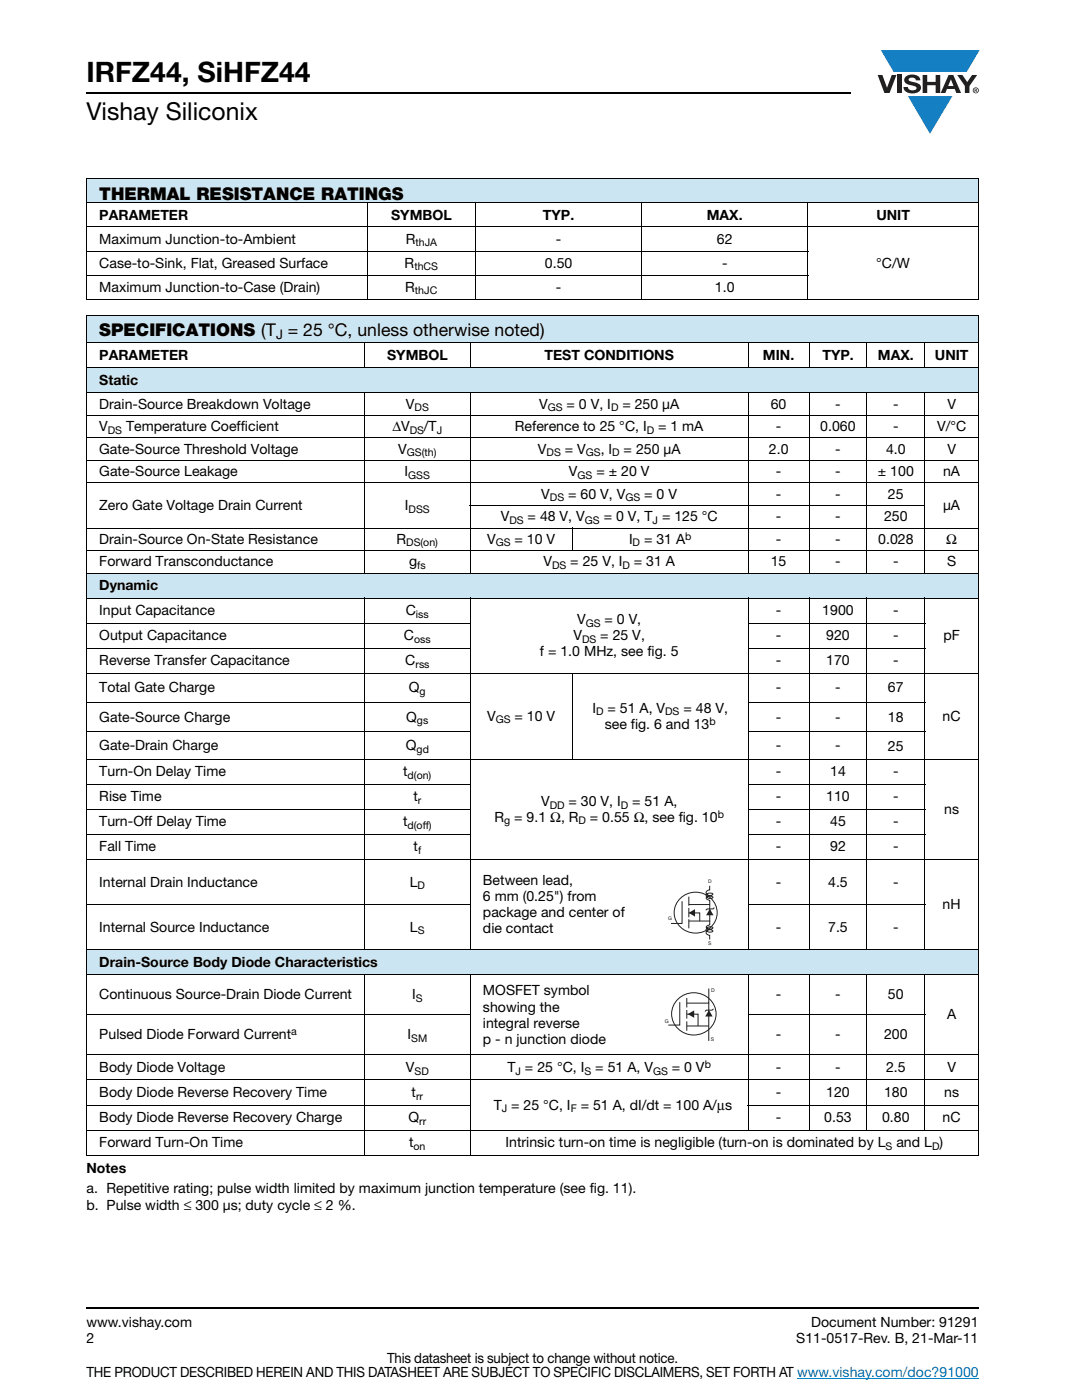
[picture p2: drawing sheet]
<svg xmlns="http://www.w3.org/2000/svg" width="216mm" height="279mm" viewBox="0 0 216 279" stroke-linecap="round" stroke-linejoin="round" font-family="sans-serif">
<defs><g id="words">
<text font-size="5.6" x="17.3" y="16.4">IRFZ44, SiHFZ44</text>
<text font-size="4.9" x="17.3" y="24">Vishay Siliconix</text>
<g font-size="3.5">
<text x="19.8" y="39.8">THERMAL RESISTANCE RATINGS</text>
<text x="19.8" y="67">SPECIFICATIONS (T = 25 °C, unless otherwise noted)</text>
</g>
<g font-size="2.8">
<text x="19.8" y="43.8">PARAMETER</text>
<text x="78" y="43.8">SYMBOL</text>
<text x="108.3" y="43.8">TYP.</text>
<text x="141" y="43.8">MAX.</text>
<text x="174.9" y="43.8">UNIT</text>
<text x="19.8" y="48.6">Maximum Junction-to-Ambient</text>
<text x="19.8" y="53.4">Case-to-Sink, Flat, Greased Surface</text>
<text x="80.7" y="53.4">R</text>
<text x="81" y="48.6">R</text>
<text x="108.7" y="53.4">0.50</text>
<text x="110.9" y="48.6">-</text>
<text x="143" y="48.6">62</text>
<text x="144.1" y="53.4">-</text>
<text x="174.9" y="53.4">°C/W</text>
<text x="19.8" y="58.2">Maximum Junction-to-Case (Drain)</text>
<text x="80.9" y="58.2">R</text>
<text x="110.9" y="58.2">-</text>
<text x="142.7" y="58.2">1.0</text>
<text x="19.8" y="71.8">PARAMETER</text>
<text x="77.2" y="71.8">SYMBOL</text>
<text x="108.7" y="71.8">TEST CONDITIONS</text>
<text x="152.2" y="71.8">MIN.</text>
<text x="164.1" y="71.8">TYP.</text>
<text x="175.2" y="71.8">MAX.</text>
<text x="186.5" y="71.8">UNIT</text>
<text x="19.8" y="76.8">Static</text>
<text x="19.8" y="81.5">Drain-Source Breakdown Voltage</text>
<text x="81" y="81.5">V</text>
<text x="107.6" y="81.5">V</text>
<text x="113.1" y="81.5">= 0 V, I</text>
<text x="124.2" y="81.5">= 250 μA</text>
<text x="153.8" y="81.5">60</text>
<text x="166.7" y="81.5">-</text>
<text x="178.2" y="81.5">-</text>
<text x="189" y="81.5">V</text>
<text x="19.8" y="86">V</text>
<text x="25.2" y="86">Temperature Coefficient</text>
<text x="78.3" y="86">ΔV</text>
<text x="84.6" y="86">/T</text>
<text x="102.7" y="86">Reference to 25 °C, I</text>
<text x="131.3" y="86">= 1 mA</text>
<text x="154.8" y="86">-</text>
<text x="163.7" y="86">0.060</text>
<text x="178.2" y="86">-</text>
<text x="187" y="86">V/°C</text>
<text x="19.8" y="95">Gate-Source Leakage</text>
<text x="19.8" y="90.5">Gate-Source Threshold Voltage</text>
<text x="79.5" y="90.5">V</text>
<text x="80.7" y="95">I</text>
<text x="107.3" y="90.5">V</text>
<text x="112.7" y="90.5">= V</text>
<text x="113.5" y="95">V</text>
<text x="119" y="95">= ± 20 V</text>
<text x="119.9" y="90.5">, I</text>
<text x="124.4" y="90.5">= 250 μA</text>
<text x="153.4" y="90.5">2.0</text>
<text x="154.8" y="95">-</text>
<text x="166.7" y="95">-</text>
<text x="166.7" y="90.5">-</text>
<text x="175.2" y="95">± 100</text>
<text x="176.8" y="90.5">4.0</text>
<text x="188.2" y="95">nA</text>
<text x="189" y="90.5">V</text>
<text x="19.8" y="101.8">Zero Gate Voltage Drain Current</text>
<text x="80.8" y="101.8">I</text>
<text x="108" y="99.5">V</text>
<text x="113.4" y="99.5">= 60 V, V</text>
<text x="128.5" y="99.5">= 0 V</text>
<text x="154.8" y="99.5">-</text>
<text x="166.7" y="99.5">-</text>
<text x="177.2" y="99.5">25</text>
<text x="188.2" y="101.8">μA</text>
<text x="99.9" y="104">V</text>
<text x="105.3" y="104">= 48 V, V</text>
<text x="120.5" y="104">= 0 V, T = 125 °C</text>
<text x="154.8" y="104">-</text>
<text x="166.7" y="104">-</text>
<text x="176.4" y="104">250</text>
<text x="19.8" y="108.5">Drain-Source On-State Resistance</text>
<text x="19.8" y="113.1">Forward Transconductance</text>
<text x="79.1" y="108.5">R</text>
<text x="81.6" y="113.1">g</text>
<text x="97.2" y="108.5">V</text>
<text x="102.7" y="108.5">= 10 V</text>
<text x="108.4" y="113.1">V</text>
<text x="113.8" y="113.1">= 25 V, I</text>
<text x="125.5" y="108.5">I</text>
<text x="126.5" y="113.1">= 31 A</text>
<text x="128.5" y="108.5">= 31 A</text>
<text x="153.8" y="113.1">15</text>
<text x="154.8" y="108.5">-</text>
<text x="166.7" y="113.1">-</text>
<text x="166.7" y="108.5">-</text>
<text x="175.2" y="108.5">0.028</text>
<text x="178.2" y="113.1">-</text>
<text x="188.8" y="108.5">Ω</text>
<text x="189" y="113.1">S</text>
<text x="19.8" y="117.8">Dynamic</text>
<text x="19.8" y="122.8">Input Capacitance</text>
<text x="81" y="122.8">C</text>
<text x="115.1" y="124.6">V</text>
<text x="120.6" y="124.6">= 0 V,</text>
<text x="154.8" y="122.8">-</text>
<text x="164.1" y="122.8">1900</text>
<text x="178.2" y="122.8">-</text>
<text x="19.8" y="127.8">Output Capacitance</text>
<text x="80.6" y="127.8">C</text>
<text x="107.7" y="131">f = 1.0 MHz, see fig. 5</text>
<text x="114.4" y="127.8">V</text>
<text x="119.8" y="127.8">= 25 V,</text>
<text x="154.8" y="127.8">-</text>
<text x="164.9" y="127.8">920</text>
<text x="178.2" y="127.8">-</text>
<text x="188.3" y="127.8">pF</text>
<text x="19.8" y="132.8">Reverse Transfer Capacitance</text>
<text x="80.9" y="132.8">C</text>
<text x="154.8" y="132.8">-</text>
<text x="164.9" y="132.8">170</text>
<text x="178.2" y="132.8">-</text>
<text x="19.8" y="138.2">Total Gate Charge</text>
<text x="81.6" y="138.2">Q</text>
<text x="97.2" y="143.9">V</text>
<text x="102.7" y="143.9">= 10 V</text>
<text x="118.2" y="142.3">I</text>
<text x="121.2" y="142.3">= 51 A, V</text>
<text x="136.4" y="142.3">= 48 V,</text>
<text x="154.8" y="138.2">-</text>
<text x="166.7" y="138.2">-</text>
<text x="177.2" y="138.2">67</text>
<text x="188.1" y="143.9">nC</text>
<text x="19.8" y="144">Gate-Source Charge</text>
<text x="19.8" y="149.7">Gate-Drain Charge</text>
<text x="81" y="149.7">Q</text>
<text x="81.1" y="144">Q</text>
<text x="120.7" y="145.5">see fig. 6 and 13</text>
<text x="154.8" y="149.7">-</text>
<text x="154.8" y="144">-</text>
<text x="166.7" y="149.7">-</text>
<text x="166.7" y="144">-</text>
<text x="177.2" y="144">18</text>
<text x="177.2" y="149.8">25</text>
<text x="19.8" y="154.9">Turn-On Delay Time</text>
<text x="80.5" y="154.9">t</text>
<text x="154.8" y="154.9">-</text>
<text x="165.7" y="154.9">14</text>
<text x="178.2" y="154.9">-</text>
<text x="19.8" y="159.9">Rise Time</text>
<text x="82.5" y="159.9">t</text>
<text x="108" y="160.8">V</text>
<text x="113.5" y="160.8">= 30 V, I</text>
<text x="126.2" y="160.8">= 51 A,</text>
<text x="154.8" y="159.9">-</text>
<text x="164.9" y="159.9">110</text>
<text x="178.2" y="159.9">-</text>
<text x="19.8" y="164.9">Turn-Off Delay Time</text>
<text x="80.4" y="164.9">t</text>
<text x="98.7" y="164">R</text>
<text x="102.6" y="164">= 9.1 Ω, R</text>
<text x="117.7" y="164">= 0.55 Ω, see fig. 10</text>
<text x="154.8" y="164.9">-</text>
<text x="165.7" y="164.9">45</text>
<text x="178.2" y="164.9">-</text>
<text x="188.4" y="162.4">ns</text>
<text x="19.8" y="169.9">Fall Time</text>
<text x="82.5" y="169.9">t</text>
<text x="154.8" y="169.9">-</text>
<text x="165.7" y="169.9">92</text>
<text x="178.2" y="169.9">-</text>
<text x="19.8" y="176.9">Internal Drain Inductance</text>
<text x="81.8" y="176.9">L</text>
<text x="96.4" y="176.7">Between lead,</text>
<text x="96.4" y="179.8">6 mm (0.25&quot;) from</text>
<text x="154.8" y="176.9">-</text>
<text x="165.2" y="176.9">4.5</text>
<text x="178.2" y="176.9">-</text>
<text x="19.8" y="185.9">Internal Source Inductance</text>
<text x="81.8" y="185.9">L</text>
<text x="96.4" y="183">package and center of</text>
<text x="154.8" y="185.9">-</text>
<text x="165.2" y="185.9">7.5</text>
<text x="178.2" y="185.9">-</text>
<text x="188.1" y="181.4">nH</text>
<text x="96.4" y="186.2">die contact</text>
<text x="19.8" y="192.9">Drain-Source Body Diode Characteristics</text>
<text x="19.8" y="199.4">Continuous Source-Drain Diode Current</text>
<text x="82.2" y="199.4">I</text>
<text x="96.4" y="198.5">MOSFET symbol</text>
<text x="96.4" y="202">showing the</text>
<text x="154.8" y="199.4">-</text>
<text x="166.7" y="199.4">-</text>
<text x="177.2" y="199.4">50</text>
<text x="189" y="203.4">A</text>
<text x="19.8" y="207.4">Pulsed Diode Forward Current</text>
<text x="81.3" y="207.4">I</text>
<text x="96.4" y="205.2">integral reverse</text>
<text x="96.4" y="208.4">p - n junction diode</text>
<text x="154.8" y="207.4">-</text>
<text x="166.7" y="207.4">-</text>
<text x="176.4" y="207.4">200</text>
<text x="19.8" y="213.9">Body Diode Voltage</text>
<text x="81" y="213.9">V</text>
<text x="101.3" y="213.9">T = 25 °C, I</text>
<text x="118.8" y="213.9">= 51 A, V</text>
<text x="134" y="213.9">= 0 V</text>
<text x="154.8" y="213.9">-</text>
<text x="166.7" y="213.9">-</text>
<text x="176.8" y="213.9">2.5</text>
<text x="189" y="213.9">V</text>
<text x="19.8" y="218.9">Body Diode Reverse Recovery Time</text>
<text x="82.1" y="218.9">t</text>
<text x="98.5" y="221.4">T = 25 °C, I</text>
<text x="115.9" y="221.4">= 51 A, dI/dt = 100 A/μs</text>
<text x="154.8" y="218.9">-</text>
<text x="164.9" y="218.9">120</text>
<text x="176.4" y="218.9">180</text>
<text x="188.4" y="218.9">ns</text>
<text x="19.8" y="223.9">Body Diode Reverse Recovery Charge</text>
<text x="81.5" y="223.9">Q</text>
<text x="154.8" y="223.9">-</text>
<text x="164.5" y="223.9">0.53</text>
<text x="176" y="223.9">0.80</text>
<text x="188.1" y="223.9">nC</text>
<text x="19.8" y="228.9">Forward Turn-On Time</text>
<text x="81.6" y="228.9">t</text>
<text x="100.9" y="228.9">Intrinsic turn-on time is negligible (turn-on is dominated by L</text>
<text x="178.9" y="228.9">and L )</text>
<text x="17.3" y="234.2">Notes</text>
<text x="17.3" y="238.1">a. Repetitive rating; pulse width limited by maximum junction temperature (see fig. 11).</text>
<text x="17.3" y="241.6">b. Pulse width ≤ 300 μs; duty cycle ≤ 2 %.</text>
<text x="17.3" y="264.9">www.vishay.com</text>
<text x="17.3" y="268.1">2</text>
<text x="158.9" y="268.1">S11-0517-Rev. B, 21-Mar-11</text>
<text x="161.8" y="264.9">Document Number: 91291</text>
<text x="17.3" y="274.8">THE PRODUCT DESCRIBED HEREIN AND THIS DATASHEET ARE SUBJECT TO SPECIFIC DISCLAIMERS, SET FORTH AT www.vishay.com/doc?91000</text>
<text x="77.3" y="272">This datasheet is subject to change without notice.</text>
</g>
<text font-size="2.6" x="55.1" y="67.6">J</text>
<g font-size="2.1">
<text x="82.7" y="53.9">thCS</text>
<text x="82.9" y="49.1">thJA</text>
<text x="82.8" y="58.7">thJC</text>
<text x="82.7" y="82">DS</text>
<text x="109.3" y="82">GS</text>
<text x="121.9" y="82">D</text>
<text x="21.5" y="86.6">DS</text>
<text x="81.7" y="86.6">DS</text>
<text x="87.2" y="86.6">J</text>
<text x="129.1" y="86.6">D</text>
<text x="81.2" y="91">GS(th)</text>
<text x="81.5" y="95.5">GSS</text>
<text x="109.1" y="91">DS</text>
<text x="115.3" y="95.5">GS</text>
<text x="116.9" y="91">GS</text>
<text x="122.2" y="91">D</text>
<text x="109.7" y="100.1">DS</text>
<text x="124.8" y="100.1">GS</text>
<text x="81.5" y="102.3">DSS</text>
<text x="101.6" y="104.5">DS</text>
<text x="116.7" y="104.5">GS</text>
<text x="130.2" y="104.5">J</text>
<text x="136.7" y="107.7">b</text>
<text x="81.1" y="109.1">DS(on)</text>
<text x="83.2" y="113.6">fs</text>
<text x="98.9" y="109.1">GS</text>
<text x="110.2" y="113.6">DS</text>
<text x="124.2" y="113.6">D</text>
<text x="126.2" y="109.1">D</text>
<text x="83" y="123.3">iss</text>
<text x="116.9" y="125.1">GS</text>
<text x="82.6" y="128.3">oss</text>
<text x="116.1" y="128.3">DS</text>
<text x="82.9" y="133.3">rss</text>
<text x="83.7" y="138.7">g</text>
<text x="118.9" y="142.8">D</text>
<text x="132.7" y="142.8">DS</text>
<text x="83.2" y="144.5">gs</text>
<text x="98.9" y="144.4">GS</text>
<text x="141.6" y="144.6">b</text>
<text x="81.3" y="155.4">d(on)</text>
<text x="83.1" y="150.2">gd</text>
<text x="83.4" y="160.4">r</text>
<text x="109.7" y="161.4">DD</text>
<text x="123.9" y="161.4">D</text>
<text x="81.3" y="165.4">d(off)</text>
<text x="100.6" y="164.5">g</text>
<text x="115.4" y="164.5">D</text>
<text x="143.2" y="163.2">b</text>
<text x="83.4" y="170.4">f</text>
<text x="83.3" y="177.4">D</text>
<text x="83.4" y="186.4">S</text>
<text x="83" y="199.9">S</text>
<text x="58.1" y="206.6">a</text>
<text x="82" y="207.9">SM</text>
<text x="82.7" y="214.4">SD</text>
<text x="102.9" y="214.4">J</text>
<text x="116.6" y="214.4">S</text>
<text x="130.3" y="214.4">GS</text>
<text x="140.6" y="213.1">b</text>
<text x="83" y="219.4">rr</text>
<text x="100.1" y="222">J</text>
<text x="113.9" y="222">F</text>
<text x="83.7" y="224.5">rr</text>
<text x="82.5" y="229.4">on</text>
<text x="176.7" y="229.4">S</text>
<text x="186" y="229.4">D</text>
</g>
<g font-size="1" fill="#211e1e">
<text x="141.3" y="176.3">D</text>
<text x="133.3" y="183.7">G</text>
<text x="141.3" y="188.7">S</text>
<text x="141.9" y="197.9">D</text>
<text x="132.7" y="204.1">G</text>
<text x="141.8" y="207.7">S</text>
</g>
</g></defs>
<g fill="#147fc3">
<path d="M175.8 10h19.7l-2.6 4.4h-1.1h-13.5z"/>
<path d="M181.2 19.2h8.8l-4.4 7.5z"/>
</g>
<g fill="#231f20">
<path d="M175.1 15h1l.9 2.5 .9-2.5h1l-1.4 3.6h-1z"/>
<path d="M179 15h.9v3.6h-.9z"/>
<path d="M180.8 15.3a2.1 2.1 0 0 1 2.7 .3l.1 .4h-.8a.79 .79 0 0 0-.7-.5 .79 .79 0 0 0-.8 .4l.2 .3 1 .2a1.08 1.08 0 0 1 1.3 1.1 1.08 1.08 0 0 1-1.1 1.1 1.73 1.73 0 0 1-2.4-1.2h.9a.96 .96 0 0 0 .8 .6 .96 .96 0 0 0 .9-.4 1.31 1.31 0 0 0-1.2-.6 1.03 1.03 0 0 1-1.1-.6 1.03 1.03 0 0 1 .2-1.1z"/>
<path d="M184.1 15h.9v1.3h1.7v-1.3h.9v3.6h-.9v-1.6h-1.7v1.6h-.9z"/>
<path d="M191 15h1l1 1.4 1-1.4h1l-1.6 2.2v1.4h-.9v-1.4z"/>
<path d="M189.7 15.8l.6 1.4h-1.1zM189.3 15l-1.6 3.6h.9l.4-.8h1.5l.3 .8h1l-1.6-3.6z"/>
<path d="M194.2 18a.5 .5 0 0 1 1 0 .5 .5 0 0 1-1 0zM194.1 18a.6 .6 0 0 0 1.2 0 .6 .6 0 0 0-1.2 0z"/>
<path d="M194.6 17.8h.2v.2h-.2zM194.5 17.7v.7h.1v-.3l.4 .3-.2-.3 .2-.2-.1-.2z"/>
</g>
<path d="M159 275.1h36.3" fill="none" stroke="#007ec4" stroke-width=".2"/>
<path d="M17.3 18.6h152.5M17.3 261h178" fill="none" stroke="#000" stroke-width=".36"/>
<path d="M17.3 35.7h178v4.8h-178z" fill="#cce5f3"/>
<path d="M17.2 35.7h178.1M17.3 35.8v23.8M195.3 35.8v23.8M17.2 40.5h178.1M17.2 45.3h178.1M17.2 50.1h144.1M17.2 54.9h144.1M17.2 59.7h178.1M73.3 40.4v19.4M94.9 40.4v19.4M128 40.4v19.4M161.2 40.4v19.4" fill="none" stroke="#000" stroke-width=".2"/>
<g fill="#cce5f3">
<path d="M17.3 62.9h178v5.5h-178z"/>
<path d="M17.3 73.4h178v5h-178z"/>
<path d="M17.3 114.4h178v5h-178z"/>
<path d="M17.3 189.5h178v5h-178z"/>
</g>
<g fill="none" stroke="#000" stroke-width=".2">
<path d="M17.2 62.9h178.1M17.2 68.4h178.1M17.2 73.4h178.1M17.2 78.4h178.1M17.3 63v167.4M72.7 68.3v5.2M72.7 78.3v36.2M93.8 68.3v5.2M93.8 78.3v36.2M149.3 68.3v5.2M149.3 78.3v36.2M161.4 68.3v5.2"/>
<path d="M161.4 78.3v36.2M173 68.3v5.2M173 78.3v36.2M184.5 68.3v5.2M184.5 78.3v36.2M195.3 63v167.4M17.2 82.9h178.1M17.2 87.4h178.1M17.2 91.9h178.1M17.2 96.4h178.1M17.2 105.4h178.1M17.2 109.9h178.1"/>
<path d="M17.2 114.4h178.1M17.2 119.4h178.1M72.7 119.3v70.3M93.7 100.9h90.9M93.8 119.3v70.3M114.2 105.3v4.7M149.3 119.3v70.3M161.4 119.3v70.3M173 119.3v70.3M184.5 119.3v70.3M17.2 124.4h76.7M17.2 129.4h76.7"/>
<path d="M17.2 134.4h178.1M114.2 134.3v17.3M149.2 124.4h35.4M149.2 129.4h35.4M17.2 140.2h76.7M17.2 146h76.7M17.2 151.5h178.1M17.2 156.5h76.7M149.2 140.2h35.4M149.2 146h35.4M149.2 156.5h35.4M17.2 161.5h76.7"/>
<path d="M17.2 166.5h76.7M17.2 171.5h178.1M149.2 161.5h35.4M149.2 166.5h35.4M17.2 180.5h76.7M17.2 189.5h178.1M17.2 194.5h178.1M72.7 194.4v36.2M93.8 194.4v36.2M149.2 180.5h35.4M149.3 194.4v31.2M161.4 194.4v31.2"/>
<path d="M173 194.4v31.2M184.5 194.4v31.2M17.2 202.5h76.7M17.2 210.5h178.1M17.2 215.5h178.1M149.2 202.5h35.4M17.2 220.5h76.7M17.2 225.5h178.1M17.2 230.5h178.1M149.2 220.5h46.1"/>
</g>
<path d="M133.3 175.5h9.9v13.4h-9.9z" fill="#fff"/>
<path d="M135.5 179.5a4.3 4.3 0 0 1 5.3-1 4.3 4.3 0 0 1 2 5.1 4.3 4.3 0 0 1-5 2.5 4.3 4.3 0 0 1-3.2-4.7l.2-.7zM136.1 179.9v4.4h-2.2M137.4 178.9v1.9M137.4 183.8h4.3M137.4 182.2h2.2v1.6M137.4 181.2v1.9M137.4 183.4v1.9M137.4 180.5h4.3M142.5 181.1l-.2 .3h-1.2l-.3 .3" fill="none" stroke="#231f20" stroke-width=".2"/>
<g fill="#231f20">
<path d="M137.4 182.2l1.3-.8v1.5z"/>
<path d="M141.6 181.4l.8 1.3h-1.5z"/>
</g>
<path d="M141.6 176.8v.8a.58 .58 0 0 0-.7 .6 .58 .58 0 0 0 .7 .5l.6-.2a.73 .73 0 0 0-.8-.3 .73 .73 0 0 0-.4 .7 .88 .88 0 0 0 1.3 .2 .85 .85 0 0 0-1.4 .2l.7 .4v4.9l-.7 .4a.82 .82 0 0 0 1.4 .2 .76 .76 0 0 0-.9-.2 .76 .76 0 0 0-.4 .7l.6 .3 .6-.2a.72 .72 0 0 0-.8-.2 .72 .72 0 0 0-.4 .7l.6 .4v.8" fill="none" stroke="#231f20" stroke-width=".2"/>
<path d="M132.7 197h10.3v11h-10.3z" fill="#fff"/>
<path d="M135.1 199.6a4.4 4.4 0 0 1 5.4-1 4.4 4.4 0 0 1 2.1 5.2 4.4 4.4 0 0 1-5.2 2.6 4.4 4.4 0 0 1-3.3-4.8l.2-.7zM135.6 200v4.6h-2.2M137 199.2v1.9M141.4 197.3v2.9h-4.4M137 202.4h2.3v2.4M137 204.8h4.4M137 201.6v1.7M137 203.8v1.9M141.4 200.2v7.5" fill="none" stroke="#211e1e" stroke-width=".2"/>
<path d="M142.4 201.3l-.3 .3h-1.2l-.2 .3" fill="none" stroke="#231f20" stroke-width=".2"/>
<g fill="#231f20">
<path d="M137.2 202.4l1.3-.8v1.5z"/>
<path d="M141.5 201.6l.7 1.3h-1.5z"/>
</g>
<use href="#words"/>
</svg>
